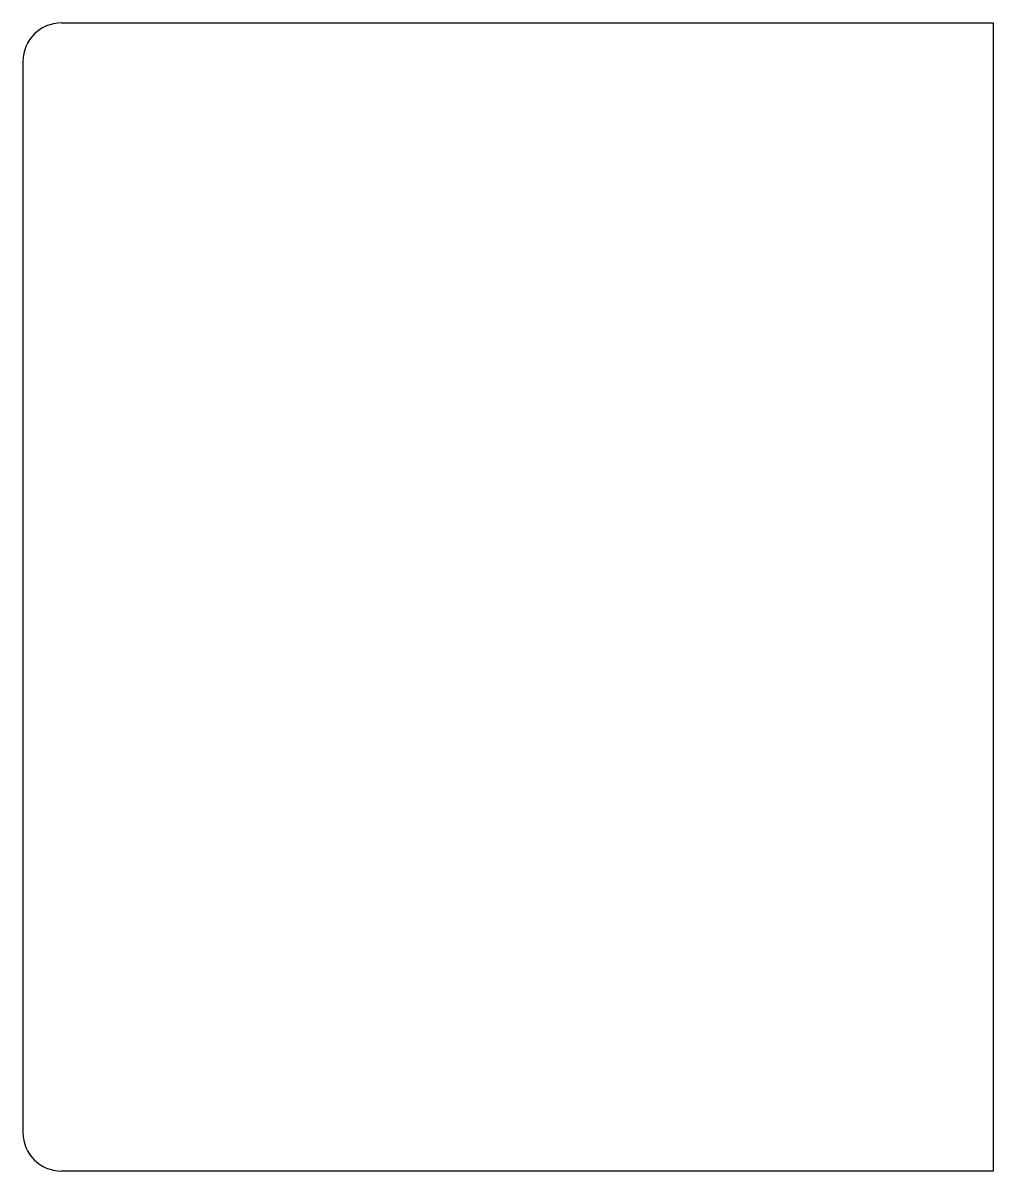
# Model space of a CAD drawing. Header units: millimetres. Extents: x 33 to 81, y 32.7 to 89.5.
import ezdxf

# ---------------------------------------------------------------- set-up
doc = ezdxf.new("R2010")
doc.units = ezdxf.units.MM

msp = doc.modelspace()

# ---------------------------------------------------------------- linework, layer by layer
for p, q in [((34.911, 89.512), (81.011, 89.512)), ((81.011, 89.512), (81.011, 32.712)), ((33.011, 87.612), (33.011, 34.612)), ((81.011, 32.712), (34.911, 32.712))]:
    msp.add_line(p, q)
for centre, start, end in [((34.911, 87.612), 90, 180), ((34.911, 34.612), 180, 270)]:
    msp.add_arc(centre, 1.9, start, end)

doc.saveas('drawing.dxf')
